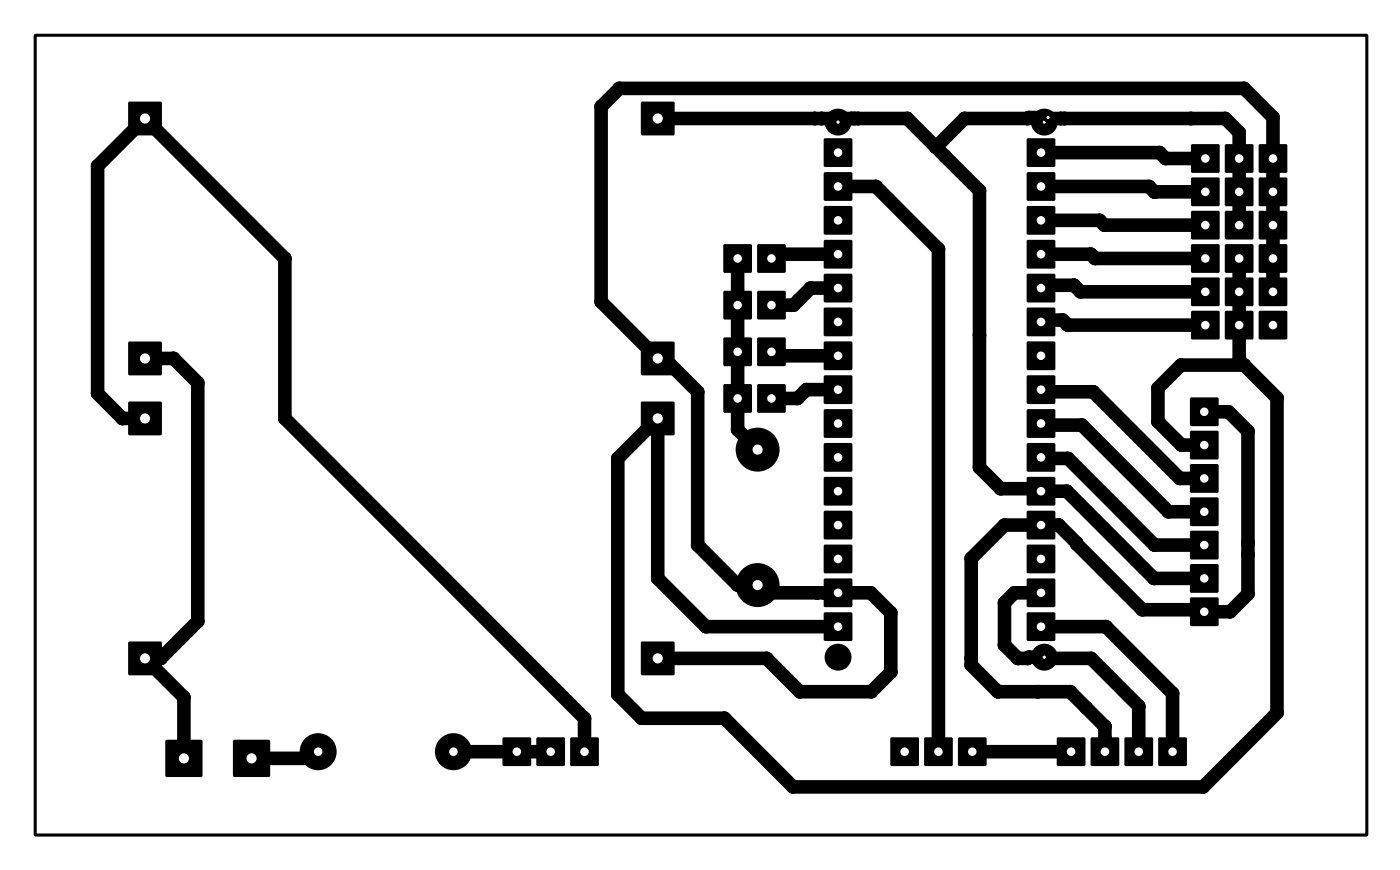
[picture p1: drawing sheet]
<svg xmlns="http://www.w3.org/2000/svg" width="105mm" height="65mm" viewBox="0 0 105 65" stroke-linecap="round" stroke-linejoin="round" font-family="sans-serif">
<g fill="#000">
<path d="M9.6 7.7l2.5-.1v2.5h-2.4z" fill-rule="evenodd"/>
<path d="M48.1 7.7l2.5-.1v2.5h-2.4z" fill-rule="evenodd"/>
<path d="M54.3 18.4l2.1-.1v2.1h-2z" fill-rule="evenodd"/>
<path d="M56.9 18.4l2-.1 .1 2.1h-2.1z" fill-rule="evenodd"/>
<path d="M61.9 10.4h2l.1 2.1h-2.1z" fill-rule="evenodd"/>
<path d="M61.9 13l2-.1 .1 2.1h-2.1z" fill-rule="evenodd"/>
<path d="M61.9 15.5h2l.1 2-2.1 .1z" fill-rule="evenodd"/>
<path d="M77.1 15.5h2.1v2l-2.1 .1z" fill-rule="evenodd"/>
<path d="M77.1 13l2.1-.1v2.1h-2.1z" fill-rule="evenodd"/>
<path d="M77.1 10.4h2.1v2.1h-2.1z" fill-rule="evenodd"/>
<path d="M89.4 10.9l2.1-.1 .1 2.1h-2.1z" fill-rule="evenodd"/>
<path d="M89.4 13.4l2.1-.1 .1 2.1h-2.1z" fill-rule="evenodd"/>
<path d="M89.4 15.9l2.1-.1 .1 2.1h-2.1z" fill-rule="evenodd"/>
<path d="M89.4 18.4l2.1-.1 .1 2.1h-2.1z" fill-rule="evenodd"/>
<path d="M92 10.9l2.1-.1v2.1h-2.1z" fill-rule="evenodd"/>
<path d="M92 13.4l2.1-.1v2.1h-2.1z" fill-rule="evenodd"/>
<path d="M92 15.9l2.1-.1v2.1h-2.1z" fill-rule="evenodd"/>
<path d="M92 18.4l2.1-.1v2.1h-2.1z" fill-rule="evenodd"/>
<path d="M94.5 10.9l2.1-.1v2.1h-2z" fill-rule="evenodd"/>
<path d="M94.5 13.4l2.1-.1v2.1h-2z" fill-rule="evenodd"/>
<path d="M94.5 15.9l2.1-.1v2.1h-2z" fill-rule="evenodd"/>
<path d="M94.5 18.4l2.1-.1v2.1h-2z" fill-rule="evenodd"/>
<path d="M9.6 25.7l2.5-.1v2.5h-2.4z" fill-rule="evenodd"/>
<path d="M9.6 30.2l2.5-.1v2.5h-2.4z" fill-rule="evenodd"/>
<path d="M48.1 25.7l2.5-.1v2.5h-2.4z" fill-rule="evenodd"/>
<path d="M48.1 30.2l2.5-.1v2.5h-2.4z" fill-rule="evenodd"/>
<path d="M54.3 21.9l2.1-.1v2.1h-2z" fill-rule="evenodd"/>
<path d="M54.3 25.4l2.1-.1v2.1h-2z" fill-rule="evenodd"/>
<path d="M54.3 28.8l2.1 .1v2h-2.1z" fill-rule="evenodd"/>
<path d="M56.9 21.9l2-.1 .1 2.1h-2.1z" fill-rule="evenodd"/>
<path d="M56.9 25.4l2-.1 .1 2.1h-2.1z" fill-rule="evenodd"/>
<path d="M56.9 28.9l2-.1 .1 2.1h-2.1z" fill-rule="evenodd"/>
<path d="M61.9 18h2l.1 2.1h-2.1z" fill-rule="evenodd"/>
<path d="M61.9 20.6l2-.1 .1 2.1-2.1 .1z" fill-rule="evenodd"/>
<path d="M61.9 23.1h2l.1 2.1h-2.1z" fill-rule="evenodd"/>
<path d="M61.9 25.7l2-.1 .1 2.1h-2.1z" fill-rule="evenodd"/>
<path d="M61.9 28.2h2l.1 2-2.1 .1z" fill-rule="evenodd"/>
<path d="M61.9 30.7h2l.1 2.1h-2.1z" fill-rule="evenodd"/>
<path d="M61.9 33.3l2-.1 .1 2.1-2.1 .1z" fill-rule="evenodd"/>
<path d="M61.9 35.8h2l.1 2.1h-2.1z" fill-rule="evenodd"/>
<path d="M77.1 35.8h2.1v2.1h-2.1z" fill-rule="evenodd"/>
<path d="M77.1 33.3l2.1-.1v2.1l-2.1 .1z" fill-rule="evenodd"/>
<path d="M77.1 30.7h2.1v2.1h-2.1z" fill-rule="evenodd"/>
<path d="M77.1 28.2h2.1v2l-2.1 .1z" fill-rule="evenodd"/>
<path d="M77.1 25.7l2.1-.1v2.1h-2.1z" fill-rule="evenodd"/>
<path d="M77.1 23.1h2.1v2.1h-2.1z" fill-rule="evenodd"/>
<path d="M77.1 20.6l2.1-.1v2.1l-2.1 .1z" fill-rule="evenodd"/>
<path d="M77.1 18h2.1v2.1h-2.1z" fill-rule="evenodd"/>
<path d="M89.4 20.9l2.1-.1 .1 2.1h-2.1z" fill-rule="evenodd"/>
<path d="M89.4 23.4l2.1-.1 .1 2.1h-2.1z" fill-rule="evenodd"/>
<path d="M89.4 39.9l2-.1 .1 2.1h-2.1z" fill-rule="evenodd"/>
<path d="M89.4 29.9l2-.1 .1 2.1h-2.1z" fill-rule="evenodd"/>
<path d="M89.4 32.4l2-.1 .1 2.1h-2.1z" fill-rule="evenodd"/>
<path d="M89.4 34.9l2-.1 .1 2.1h-2.1z" fill-rule="evenodd"/>
<path d="M89.4 37.4l2-.1 .1 2.1h-2.1z" fill-rule="evenodd"/>
<path d="M92 20.9l2.1-.1v2.1h-2.1z" fill-rule="evenodd"/>
<path d="M92 23.4l2.1-.1v2.1h-2.1z" fill-rule="evenodd"/>
<path d="M94.5 20.9l2.1-.1v2.1h-2z" fill-rule="evenodd"/>
<path d="M94.5 23.4l2.1-.1v2.1h-2z" fill-rule="evenodd"/>
<path d="M9.6 48.2l2.5-.1v2.5h-2.4z" fill-rule="evenodd"/>
<path d="M12.4 55.5h2.7l.1 2.7-2.7 .1z" fill-rule="evenodd"/>
<path d="M17.5 55.5h2.7l.1 2.7-2.8 .1z" fill-rule="evenodd"/>
<path d="M37.7 55.4l2.1-.1 .1 2.1h-2.1z" fill-rule="evenodd"/>
<path d="M40.3 55.4l2.1-.1v2.1h-2.1z" fill-rule="evenodd"/>
<path d="M42.8 55.4l2.1-.1v2.1h-2z" fill-rule="evenodd"/>
<path d="M48.1 48.2l2.5-.1v2.5h-2.4z" fill-rule="evenodd"/>
<path d="M61.9 38.4l2-.1 .1 2.1h-2.1z" fill-rule="evenodd"/>
<path d="M61.9 40.9h2l.1 2-2.1 .1z" fill-rule="evenodd"/>
<path d="M61.9 43.4h2l.1 2.1h-2.1z" fill-rule="evenodd"/>
<path d="M61.9 46l2-.1 .1 2.1-2.1 .1z" fill-rule="evenodd"/>
<path d="M66.9 55.4l2-.1 .1 2.1h-2.1z" fill-rule="evenodd"/>
<path d="M69.4 55.3h2.1v2.1h-2.1z" fill-rule="evenodd"/>
<path d="M71.9 55.4l2.1-.1 .1 2.1h-2.1z" fill-rule="evenodd"/>
<path d="M77.1 46l2.1-.1v2.1l-2.1 .1z" fill-rule="evenodd"/>
<path d="M77.1 43.4h2.1v2.1h-2.1z" fill-rule="evenodd"/>
<path d="M77.1 40.9h2.1v2l-2.1 .1z" fill-rule="evenodd"/>
<path d="M77.1 38.4l2.1-.1v2.1h-2.1z" fill-rule="evenodd"/>
<path d="M79.4 55.4l2-.1 .1 2.1h-2.1z" fill-rule="evenodd"/>
<path d="M81.9 55.4l2.1-.1v2.1h-2.1z" fill-rule="evenodd"/>
<path d="M84.4 55.4l2.1-.1 .1 2.1h-2.1z" fill-rule="evenodd"/>
<path d="M87 55.4l2.1-.1v2.1h-2.1z" fill-rule="evenodd"/>
<path d="M89.4 44.9l2-.1 .1 2.1h-2.1z" fill-rule="evenodd"/>
<path d="M89.4 42.4l2-.1 .1 2.1h-2.1z" fill-rule="evenodd"/>
<circle cx="7.3" cy="12.4" r=".51"/>
<circle cx="21.4" cy="19.4" r=".51"/>
<circle cx="45.1" cy="8" r=".51"/>
<circle cx="46.5" cy="6.6" r=".51"/>
<circle cx="58.2" cy="19.1" r=".51"/>
<circle cx="61.2" cy="8.9" r=".51"/>
<circle cx="61.7" cy="8.9" r=".51"/>
<circle cx="62.9" cy="9.2" r="1.01"/>
<circle cx="62.9" cy="9.2" r=".51"/>
<circle cx="63.2" cy="8.9" r=".51"/>
<circle cx="63.9" cy="8.9" r=".51"/>
<circle cx="64.2" cy="8.9" r=".51"/>
<circle cx="64.4" cy="8.9" r=".51"/>
<circle cx="65.8" cy="14" r=".51"/>
<circle cx="68.1" cy="8.9" r=".51"/>
<circle cx="70.3" cy="11" r=".51"/>
<circle cx="70.5" cy="18.7" r=".51"/>
<circle cx="71" cy="11.7" r=".51"/>
<circle cx="72.4" cy="8.9" r=".51"/>
<circle cx="73.5" cy="14.3" r=".51"/>
<circle cx="77.2" cy="8.9" r=".51"/>
<circle cx="77.2" cy="8.9" r=".12"/>
<circle cx="77.2" cy="8.8" r=".51"/>
<circle cx="78.4" cy="9.2" r="1.01"/>
<circle cx="78.4" cy="9.2" r=".51"/>
<circle cx="78.7" cy="8.9" r=".51"/>
<circle cx="78.7" cy="8.8" r=".51"/>
<circle cx="78.7" cy="8.9" r=".12"/>
<circle cx="79.7" cy="8.9" r=".51"/>
<circle cx="79.9" cy="8.9" r=".51"/>
<circle cx="81.9" cy="19.1" r=".51"/>
<circle cx="82.2" cy="19.4" r=".51"/>
<circle cx="82.6" cy="16.5" r=".51"/>
<circle cx="82.9" cy="16.9" r=".51"/>
<circle cx="86.3" cy="14" r=".51"/>
<circle cx="86.7" cy="14.4" r=".51"/>
<circle cx="87.1" cy="11.4" r=".51"/>
<circle cx="87.5" cy="11.9" r=".51"/>
<circle cx="89.4" cy="8.9" r=".51"/>
<circle cx="92" cy="8.9" r=".51"/>
<circle cx="93" cy="9.9" r=".51"/>
<circle cx="93.4" cy="6.6" r=".51"/>
<circle cx="95.6" cy="8.8" r=".51"/>
<circle cx="7.3" cy="29.5" r=".51"/>
<circle cx="9.2" cy="31.4" r=".51"/>
<circle cx="13" cy="26.9" r=".51"/>
<circle cx="14.8" cy="28.7" r=".51"/>
<circle cx="21.4" cy="31.4" r=".51"/>
<circle cx="45.1" cy="22.6" r=".51"/>
<circle cx="46.4" cy="34.4" r=".51"/>
<circle cx="49.9" cy="26.9" r=".51"/>
<circle cx="52.4" cy="29.4" r=".51"/>
<circle cx="55.4" cy="32.2" r=".51"/>
<circle cx="56.9" cy="33.7" r="1.65"/>
<circle cx="58.2" cy="26.7" r=".51"/>
<circle cx="59.6" cy="22.9" r=".51"/>
<circle cx="59.9" cy="29.9" r=".51"/>
<circle cx="59.9" cy="22.5" r=".51"/>
<circle cx="60.4" cy="29.4" r=".51"/>
<circle cx="60.5" cy="29.2" r=".51"/>
<circle cx="60.9" cy="21.6" r=".51"/>
<circle cx="73.5" cy="25.1" r=".51"/>
<circle cx="73.5" cy="35.1" r=".51"/>
<circle cx="75.1" cy="36.7" r=".51"/>
<circle cx="75.4" cy="39.4" r=".51"/>
<circle cx="78" cy="36.7" r=".51"/>
<circle cx="78.2" cy="29.4" r=".51"/>
<circle cx="78.2" cy="31.9" r=".51"/>
<circle cx="78.2" cy="34.4" r=".51"/>
<circle cx="78.3" cy="24" r=".51"/>
<circle cx="78.4" cy="21.4" r=".51"/>
<circle cx="79.5" cy="39.4" r=".51"/>
<circle cx="79.8" cy="24" r=".51"/>
<circle cx="80.1" cy="36.8" r=".51"/>
<circle cx="80.2" cy="24.4" r=".51"/>
<circle cx="80.2" cy="34.4" r=".51"/>
<circle cx="80.6" cy="21.4" r=".51"/>
<circle cx="81.1" cy="21.9" r=".51"/>
<circle cx="81.2" cy="31.9" r=".51"/>
<circle cx="82.1" cy="29.4" r=".51"/>
<circle cx="86.9" cy="31.6" r=".51"/>
<circle cx="86.9" cy="29.1" r=".51"/>
<circle cx="87.7" cy="38.4" r=".51"/>
<circle cx="88.6" cy="35.9" r=".51"/>
<circle cx="88.7" cy="27.4" r=".51"/>
<circle cx="88.7" cy="33.4" r=".51"/>
<circle cx="92.2" cy="30.9" r=".51"/>
<circle cx="93" cy="27" r=".51"/>
<circle cx="93.4" cy="27.4" r=".51"/>
<circle cx="93.7" cy="32.3" r=".51"/>
<circle cx="95.9" cy="29.8" r=".51"/>
<circle cx="12.1" cy="49.4" r=".51"/>
<circle cx="13.8" cy="52.3" r=".51"/>
<circle cx="14.8" cy="46.6" r=".51"/>
<circle cx="23.4" cy="56.9" r=".51"/>
<circle cx="23.9" cy="56.4" r="1.39"/>
<circle cx="34" cy="56.4" r="1.39"/>
<circle cx="43.9" cy="53.9" r=".51"/>
<circle cx="46.4" cy="52.1" r=".51"/>
<circle cx="48.2" cy="53.9" r=".51"/>
<circle cx="49.4" cy="43.4" r=".51"/>
<circle cx="52.4" cy="40.9" r=".51"/>
<circle cx="53" cy="47" r=".51"/>
<circle cx="54.4" cy="53.9" r=".51"/>
<circle cx="55.4" cy="43.9" r=".51"/>
<circle cx="56.9" cy="43.9" r="1.65"/>
<circle cx="57.5" cy="44.5" r=".51"/>
<circle cx="57.6" cy="49.4" r=".51"/>
<circle cx="59.5" cy="59" r=".51"/>
<circle cx="60.1" cy="51.9" r=".51"/>
<circle cx="61.4" cy="44.5" r=".51"/>
<circle cx="61.9" cy="44.5" r=".51"/>
<circle cx="62.9" cy="49.3" r="1.01"/>
<circle cx="63.4" cy="44.5" r=".51"/>
<circle cx="65.4" cy="44.5" r=".51"/>
<circle cx="65.4" cy="51.9" r=".51"/>
<circle cx="66.9" cy="46" r=".51"/>
<circle cx="66.9" cy="50.4" r=".51"/>
<circle cx="72.9" cy="41.9" r=".51"/>
<circle cx="72.9" cy="49.9" r=".51"/>
<circle cx="72.9" cy="49.4" r=".51"/>
<circle cx="74.9" cy="51.9" r=".51"/>
<circle cx="75.4" cy="48.4" r=".51"/>
<circle cx="75.4" cy="45.2" r=".51"/>
<circle cx="76.2" cy="44.5" r=".51"/>
<circle cx="76.4" cy="49.4" r=".51"/>
<circle cx="77.2" cy="49.4" r=".51"/>
<circle cx="77.2" cy="49.4" r=".12"/>
<circle cx="77.2" cy="49.3" r=".51"/>
<circle cx="77.9" cy="49.4" r=".51"/>
<circle cx="77.9" cy="51.9" r=".51"/>
<circle cx="77.9" cy="49.4" r=".12"/>
<circle cx="78.4" cy="49.3" r="1.01"/>
<circle cx="78.4" cy="49.3" r=".51"/>
<circle cx="78.4" cy="49.3" r=".38"/>
<circle cx="78.5" cy="49.4" r=".51"/>
<circle cx="80.4" cy="51.9" r=".51"/>
<circle cx="80.8" cy="40.7" r=".51"/>
<circle cx="80.8" cy="40.8" r=".51"/>
<circle cx="81.6" cy="53.1" r=".51"/>
<circle cx="81.9" cy="49.4" r=".51"/>
<circle cx="83" cy="54.5" r=".51"/>
<circle cx="83" cy="55.4" r=".51"/>
<circle cx="83" cy="47" r=".51"/>
<circle cx="85.5" cy="53" r=".51"/>
<circle cx="85.8" cy="45.7" r=".51"/>
<circle cx="86.6" cy="43.4" r=".51"/>
<circle cx="86.7" cy="40.9" r=".51"/>
<circle cx="88" cy="52" r=".51"/>
<circle cx="90.3" cy="45.7" r=".51"/>
<circle cx="90.3" cy="59" r=".51"/>
<circle cx="92.4" cy="45.9" r=".51"/>
<circle cx="93.7" cy="40.7" r=".51"/>
<circle cx="93.7" cy="41.6" r=".51"/>
<circle cx="93.7" cy="44.6" r=".51"/>
<circle cx="95.9" cy="53.5" r=".51"/>
</g>
<path d="M2.6 2.6h100v60h-100z" fill="none" stroke="#000" stroke-width=".2"/>
<g fill="none" stroke="#000" stroke-width="1">
<path d="M49.4 8.9h18.7l5.4 5.4v20.8l1.6 1.6h2.9l.2 .1h1.9l6.5 6.6h3.8M55.4 19.4v12.8l1.5 1.5M62.9 14h2.9l4.7 4.7v37.7M62.9 19.1h-4.7l-.3 .3M63.2 8.9l-.3 .3M78.2 14h8.1l.4 .4h3.8M78.2 11.4h8.9l.4 .5h3M78.2 16.5h4.4l.3 .4h7.6M78.2 19.1h3.7l.3 .3h8.3M78.4 9.2l.3-.3h13.3l1 1v7M78.7 8.8l-6.3 .1-2.1 2.1M93 19.4v7.6l2.9 2.8v23.7l-5.6 5.5h-30.8l-5.1-5.1h-6.2l-1.8-1.8v-17.7l3-3v12l3.6 3.6h9.9"/>
<path d="M10.9 31.4h-1.7l-1.9-1.9v-17.1l3.6-3.5 10.5 10.5v12l22.5 22.5v2.5M10.9 26.9h2.1l1.8 1.8v17.9l-2.7 2.8h-1.2l2.9 2.9v4.6M57.9 26.4l.3 .3h4.7M62.9 21.6h-2l-1.3 1.3h-1.7M62.9 29.2h-2.4l-.6 .7h-2M78.2 21.6l.2-.2h2.2l.5 .5h9.4M78.2 24.1l.1-.1h1.5l.4 .4h10.3M78.2 29.2v.2h3.9l6.5 6.5h1.8M78.2 31.8v.1h3l6.5 6.5h2.7M78.2 34.3v.1h2l6.5 6.5h3.7M90.4 30.9h1.8l1.5 1.4v12.3l-1.3 1.3h-2l-.1-.2h-4.5l-6.3-6.3h-4.1l-2.5 2.5v8l2 2h5.5l2.6 2.6v1.9M93.4 27.4h-4.7l-1.8 1.7v2.5l1.8 1.8h1.7"/>
<path d="M95.6 21.9v-13.1l-2.2-2.2h-46.9l-1.4 1.4v14.6l4.3 4.3h.5l2.5 2.5v11.5l3 3h1.5l.6 .6h7.9l1.5 1.5v4.4l-1.5 1.5h-5.3l-2.5-2.5h-8.2M23.9 56.4l-.5 .5h-4.5M34 56.4h7.3M73 56.4h7.4M77.9 49.4h4l3.6 3.6v3.4M78.2 44.5h-2l-.8 .7v3.2l1 1h.8v-.1h1.2l.1 .1M78.2 47h4.8l5 5v4.4"/>
</g>
<path d="M77.2 8.9h1.5M77.2 49.4h.7" fill="none" stroke="#000" stroke-width=".25"/>
<circle cx="78.4" cy="49.3" r=".12" fill="#fff"/>
<circle cx="78.4" cy="9.2" r=".38" fill="#000"/>
<circle cx="78.4" cy="9.2" r=".12" fill="#fff"/>
<circle cx="78.7" cy="8.8" r=".38" fill="#000"/>
<circle cx="78.7" cy="8.8" r=".12" fill="#fff"/>
<circle cx="62.9" cy="9.2" r=".38" fill="#000"/>
<circle cx="62.9" cy="9.2" r=".12" fill="#fff"/>
<path d="M77.2 46.1h1.9v1.9h-1.9z" fill="#000"/>
<circle cx="78.2" cy="47" r=".32" fill="#fff"/>
<path d="M77.2 43.5h1.9v1.9h-1.9z" fill="#000"/>
<circle cx="78.2" cy="44.5" r=".32" fill="#fff"/>
<path d="M77.2 41h1.9v1.9h-1.9z" fill="#000"/>
<circle cx="78.2" cy="41.9" r=".32" fill="#fff"/>
<path d="M77.2 38.4h1.9v1.9h-1.9z" fill="#000"/>
<circle cx="78.2" cy="39.4" r=".32" fill="#fff"/>
<path d="M77.2 35.9h1.9v1.9h-1.9z" fill="#000"/>
<circle cx="78.2" cy="36.8" r=".32" fill="#fff"/>
<path d="M77.2 33.4h1.9v1.9h-1.9z" fill="#000"/>
<circle cx="78.2" cy="34.3" r=".32" fill="#fff"/>
<path d="M77.2 30.8h1.9v1.9h-1.9z" fill="#000"/>
<circle cx="78.2" cy="31.8" r=".32" fill="#fff"/>
<path d="M77.2 28.3h1.9v1.9h-1.9z" fill="#000"/>
<circle cx="78.2" cy="29.2" r=".32" fill="#fff"/>
<path d="M77.2 25.7h1.9v1.9h-1.9z" fill="#000"/>
<circle cx="78.2" cy="26.7" r=".32" fill="#fff"/>
<path d="M77.2 23.2h1.9v1.9h-1.9z" fill="#000"/>
<circle cx="78.2" cy="24.1" r=".32" fill="#fff"/>
<path d="M77.2 20.7h1.9v1.9h-1.9z" fill="#000"/>
<circle cx="78.2" cy="21.6" r=".32" fill="#fff"/>
<path d="M77.2 18.1h1.9v1.9h-1.9z" fill="#000"/>
<circle cx="78.2" cy="19.1" r=".32" fill="#fff"/>
<path d="M77.2 15.6h1.9v1.9h-1.9z" fill="#000"/>
<circle cx="78.2" cy="16.5" r=".32" fill="#fff"/>
<path d="M77.2 13h1.9v1.9h-1.9z" fill="#000"/>
<circle cx="78.2" cy="14" r=".32" fill="#fff"/>
<path d="M77.2 10.5h1.9v1.9h-1.9z" fill="#000"/>
<circle cx="78.2" cy="11.4" r=".32" fill="#fff"/>
<path d="M62 10.5h1.9v1.9h-1.9z" fill="#000"/>
<circle cx="62.9" cy="11.4" r=".32" fill="#fff"/>
<path d="M62 13h1.9v1.9h-1.9z" fill="#000"/>
<circle cx="62.9" cy="14" r=".32" fill="#fff"/>
<path d="M62 15.6h1.9v1.9h-1.9z" fill="#000"/>
<circle cx="62.9" cy="16.5" r=".32" fill="#fff"/>
<path d="M62 18.1h1.9v1.9h-1.9z" fill="#000"/>
<circle cx="62.9" cy="19.1" r=".32" fill="#fff"/>
<path d="M62 20.7h1.9v1.9h-1.9z" fill="#000"/>
<circle cx="62.9" cy="21.6" r=".32" fill="#fff"/>
<path d="M62 23.2h1.9v1.9h-1.9z" fill="#000"/>
<circle cx="62.9" cy="24.1" r=".32" fill="#fff"/>
<path d="M62 25.7h1.9v1.9h-1.9z" fill="#000"/>
<circle cx="62.9" cy="26.7" r=".32" fill="#fff"/>
<path d="M62 28.3h1.9v1.9h-1.9z" fill="#000"/>
<circle cx="62.9" cy="29.2" r=".32" fill="#fff"/>
<path d="M62 30.8h1.9v1.9h-1.9z" fill="#000"/>
<circle cx="62.9" cy="31.8" r=".32" fill="#fff"/>
<path d="M62 33.4h1.9v1.9h-1.9z" fill="#000"/>
<circle cx="62.9" cy="34.3" r=".32" fill="#fff"/>
<path d="M62 35.9h1.9v1.9h-1.9z" fill="#000"/>
<circle cx="62.9" cy="36.8" r=".32" fill="#fff"/>
<path d="M62 38.4h1.9v1.9h-1.9z" fill="#000"/>
<circle cx="62.9" cy="39.4" r=".32" fill="#fff"/>
<path d="M62 41h1.9v1.9h-1.9z" fill="#000"/>
<circle cx="62.9" cy="41.9" r=".32" fill="#fff"/>
<path d="M62 43.5h1.9v1.9h-1.9z" fill="#000"/>
<circle cx="62.9" cy="44.5" r=".32" fill="#fff"/>
<path d="M62 46.1h1.9v1.9h-1.9z" fill="#000"/>
<circle cx="62.9" cy="47" r=".32" fill="#fff"/>
<path d="M9.7 7.7h2.3v2.3h-2.3z" fill="#000"/>
<circle cx="10.9" cy="8.9" r=".38" fill="#fff"/>
<path d="M9.7 25.7h2.3v2.3h-2.3z" fill="#000"/>
<circle cx="10.9" cy="26.9" r=".38" fill="#fff"/>
<path d="M48.2 7.7h2.3v2.3h-2.3z" fill="#000"/>
<circle cx="49.4" cy="8.9" r=".38" fill="#fff"/>
<path d="M48.2 25.7h2.3v2.3h-2.3z" fill="#000"/>
<circle cx="49.4" cy="26.9" r=".38" fill="#fff"/>
<path d="M9.7 30.2h2.3v2.3h-2.3z" fill="#000"/>
<circle cx="10.9" cy="31.4" r=".38" fill="#fff"/>
<path d="M9.7 48.2h2.3v2.3h-2.3z" fill="#000"/>
<circle cx="10.9" cy="49.4" r=".38" fill="#fff"/>
<path d="M48.2 30.2h2.3v2.3h-2.3z" fill="#000"/>
<circle cx="49.4" cy="31.4" r=".38" fill="#fff"/>
<path d="M48.2 48.2h2.3v2.3h-2.3z" fill="#000"/>
<circle cx="49.4" cy="49.4" r=".38" fill="#fff"/>
<path d="M89.6 10.9h1.9v1.9h-1.9z" fill="#000"/>
<circle cx="90.5" cy="11.9" r=".32" fill="#fff"/>
<path d="M92.1 10.9h1.9v1.9h-1.9z" fill="#000"/>
<circle cx="93" cy="11.9" r=".32" fill="#fff"/>
<path d="M94.6 10.9h1.9v1.9h-1.9z" fill="#000"/>
<circle cx="95.6" cy="11.9" r=".32" fill="#fff"/>
<path d="M89.6 13.4h1.9v1.9h-1.9z" fill="#000"/>
<circle cx="90.5" cy="14.4" r=".32" fill="#fff"/>
<path d="M92.1 13.4h1.9v1.9h-1.9z" fill="#000"/>
<circle cx="93" cy="14.4" r=".32" fill="#fff"/>
<path d="M94.6 13.4h1.9v1.9h-1.9z" fill="#000"/>
<circle cx="95.6" cy="14.4" r=".32" fill="#fff"/>
<path d="M89.6 15.9h1.9v1.9h-1.9z" fill="#000"/>
<circle cx="90.5" cy="16.9" r=".32" fill="#fff"/>
<path d="M92.1 15.9h1.9v1.9h-1.9z" fill="#000"/>
<circle cx="93" cy="16.9" r=".32" fill="#fff"/>
<path d="M94.6 15.9h1.9v1.9h-1.9z" fill="#000"/>
<circle cx="95.6" cy="16.9" r=".32" fill="#fff"/>
<path d="M89.6 18.4h1.9v1.9h-1.9z" fill="#000"/>
<circle cx="90.5" cy="19.4" r=".32" fill="#fff"/>
<path d="M92.1 18.4h1.9v1.9h-1.9z" fill="#000"/>
<circle cx="93" cy="19.4" r=".32" fill="#fff"/>
<path d="M94.6 18.4h1.9v1.9h-1.9z" fill="#000"/>
<circle cx="95.6" cy="19.4" r=".32" fill="#fff"/>
<path d="M89.6 20.9h1.9v1.9h-1.9z" fill="#000"/>
<circle cx="90.5" cy="21.9" r=".32" fill="#fff"/>
<path d="M92.1 20.9h1.9v1.9h-1.9z" fill="#000"/>
<circle cx="93" cy="21.9" r=".32" fill="#fff"/>
<path d="M94.6 20.9h1.9v1.9h-1.9z" fill="#000"/>
<circle cx="95.6" cy="21.9" r=".32" fill="#fff"/>
<path d="M89.6 23.4h1.9v1.9h-1.9z" fill="#000"/>
<circle cx="90.5" cy="24.4" r=".32" fill="#fff"/>
<path d="M92.1 23.4h1.9v1.9h-1.9z" fill="#000"/>
<circle cx="93" cy="24.4" r=".32" fill="#fff"/>
<path d="M94.6 23.4h1.9v1.9h-1.9z" fill="#000"/>
<circle cx="95.6" cy="24.4" r=".32" fill="#fff"/>
<path d="M67 55.4h1.9v1.9h-1.9z" fill="#000"/>
<circle cx="67.9" cy="56.4" r=".32" fill="#fff"/>
<path d="M69.5 55.4h1.9v1.9h-1.9z" fill="#000"/>
<circle cx="70.5" cy="56.4" r=".32" fill="#fff"/>
<path d="M72.1 55.4h1.9v1.9h-1.9z" fill="#000"/>
<circle cx="73" cy="56.4" r=".32" fill="#fff"/>
<path d="M87.1 55.4h1.9v1.9h-1.9z" fill="#000"/>
<circle cx="88" cy="56.4" r=".32" fill="#fff"/>
<path d="M84.6 55.4h1.9v1.9h-1.9z" fill="#000"/>
<circle cx="85.5" cy="56.4" r=".32" fill="#fff"/>
<path d="M82 55.4h1.9v1.9h-1.9z" fill="#000"/>
<circle cx="83" cy="56.4" r=".32" fill="#fff"/>
<path d="M79.5 55.4h1.9v1.9h-1.9z" fill="#000"/>
<circle cx="80.4" cy="56.4" r=".32" fill="#fff"/>
<path d="M17.6 55.6h2.6v2.6h-2.6z" fill="#000"/>
<circle cx="18.9" cy="56.9" r=".38" fill="#fff"/>
<path d="M12.5 55.6h2.6v2.6h-2.6z" fill="#000"/>
<circle cx="13.8" cy="56.9" r=".38" fill="#fff"/>
<circle cx="23.9" cy="56.4" r="1.27" fill="#000"/>
<circle cx="23.9" cy="56.4" r=".32" fill="#fff"/>
<circle cx="34" cy="56.4" r="1.27" fill="#000"/>
<circle cx="34" cy="56.4" r=".32" fill="#fff"/>
<path d="M37.9 55.4h1.9v1.9h-1.9z" fill="#000"/>
<circle cx="38.8" cy="56.4" r=".32" fill="#fff"/>
<path d="M40.4 55.4h1.9v1.9h-1.9z" fill="#000"/>
<circle cx="41.3" cy="56.4" r=".32" fill="#fff"/>
<path d="M42.9 55.4h1.9v1.9h-1.9z" fill="#000"/>
<circle cx="43.9" cy="56.4" r=".32" fill="#fff"/>
<path d="M89.5 44.9h1.9v1.9h-1.9z" fill="#000"/>
<circle cx="90.4" cy="45.9" r=".32" fill="#fff"/>
<path d="M89.5 39.9h1.9v1.9h-1.9z" fill="#000"/>
<circle cx="90.4" cy="40.9" r=".32" fill="#fff"/>
<path d="M89.5 29.9h1.9v1.9h-1.9z" fill="#000"/>
<circle cx="90.4" cy="30.9" r=".32" fill="#fff"/>
<path d="M89.5 32.4h1.9v1.9h-1.9z" fill="#000"/>
<circle cx="90.4" cy="33.4" r=".32" fill="#fff"/>
<path d="M89.5 34.9h1.9v1.9h-1.9z" fill="#000"/>
<circle cx="90.4" cy="35.9" r=".32" fill="#fff"/>
<path d="M89.5 37.4h1.9v1.9h-1.9z" fill="#000"/>
<circle cx="90.4" cy="38.4" r=".32" fill="#fff"/>
<path d="M89.5 42.4h1.9v1.9h-1.9z" fill="#000"/>
<circle cx="90.4" cy="43.4" r=".32" fill="#fff"/>
<path d="M54.4 18.4h1.9v1.9h-1.9z" fill="#000"/>
<circle cx="55.4" cy="19.4" r=".32" fill="#fff"/>
<path d="M57 18.4h1.9v1.9h-1.9z" fill="#000"/>
<circle cx="57.9" cy="19.4" r=".32" fill="#fff"/>
<path d="M54.4 21.9h1.9v1.9h-1.9z" fill="#000"/>
<circle cx="55.4" cy="22.9" r=".32" fill="#fff"/>
<path d="M57 21.9h1.9v1.9h-1.9z" fill="#000"/>
<circle cx="57.9" cy="22.9" r=".32" fill="#fff"/>
<path d="M54.4 25.4h1.9v1.9h-1.9z" fill="#000"/>
<circle cx="55.4" cy="26.4" r=".32" fill="#fff"/>
<path d="M57 25.4h1.9v1.9h-1.9z" fill="#000"/>
<circle cx="57.9" cy="26.4" r=".32" fill="#fff"/>
<path d="M54.4 28.9h1.9v1.9h-1.9z" fill="#000"/>
<circle cx="55.4" cy="29.9" r=".32" fill="#fff"/>
<path d="M57 28.9h1.9v1.9h-1.9z" fill="#000"/>
<circle cx="57.9" cy="29.9" r=".32" fill="#fff"/>
<circle cx="56.9" cy="43.9" r="1.52" fill="#000"/>
<circle cx="56.9" cy="43.9" r=".38" fill="#fff"/>
<circle cx="56.9" cy="33.7" r="1.52" fill="#000"/>
<circle cx="56.9" cy="33.7" r=".38" fill="#fff"/>
<path d="M2.6 2.6h100v60h-100z" fill="none" stroke="#000" stroke-width=".2"/>
</svg>
